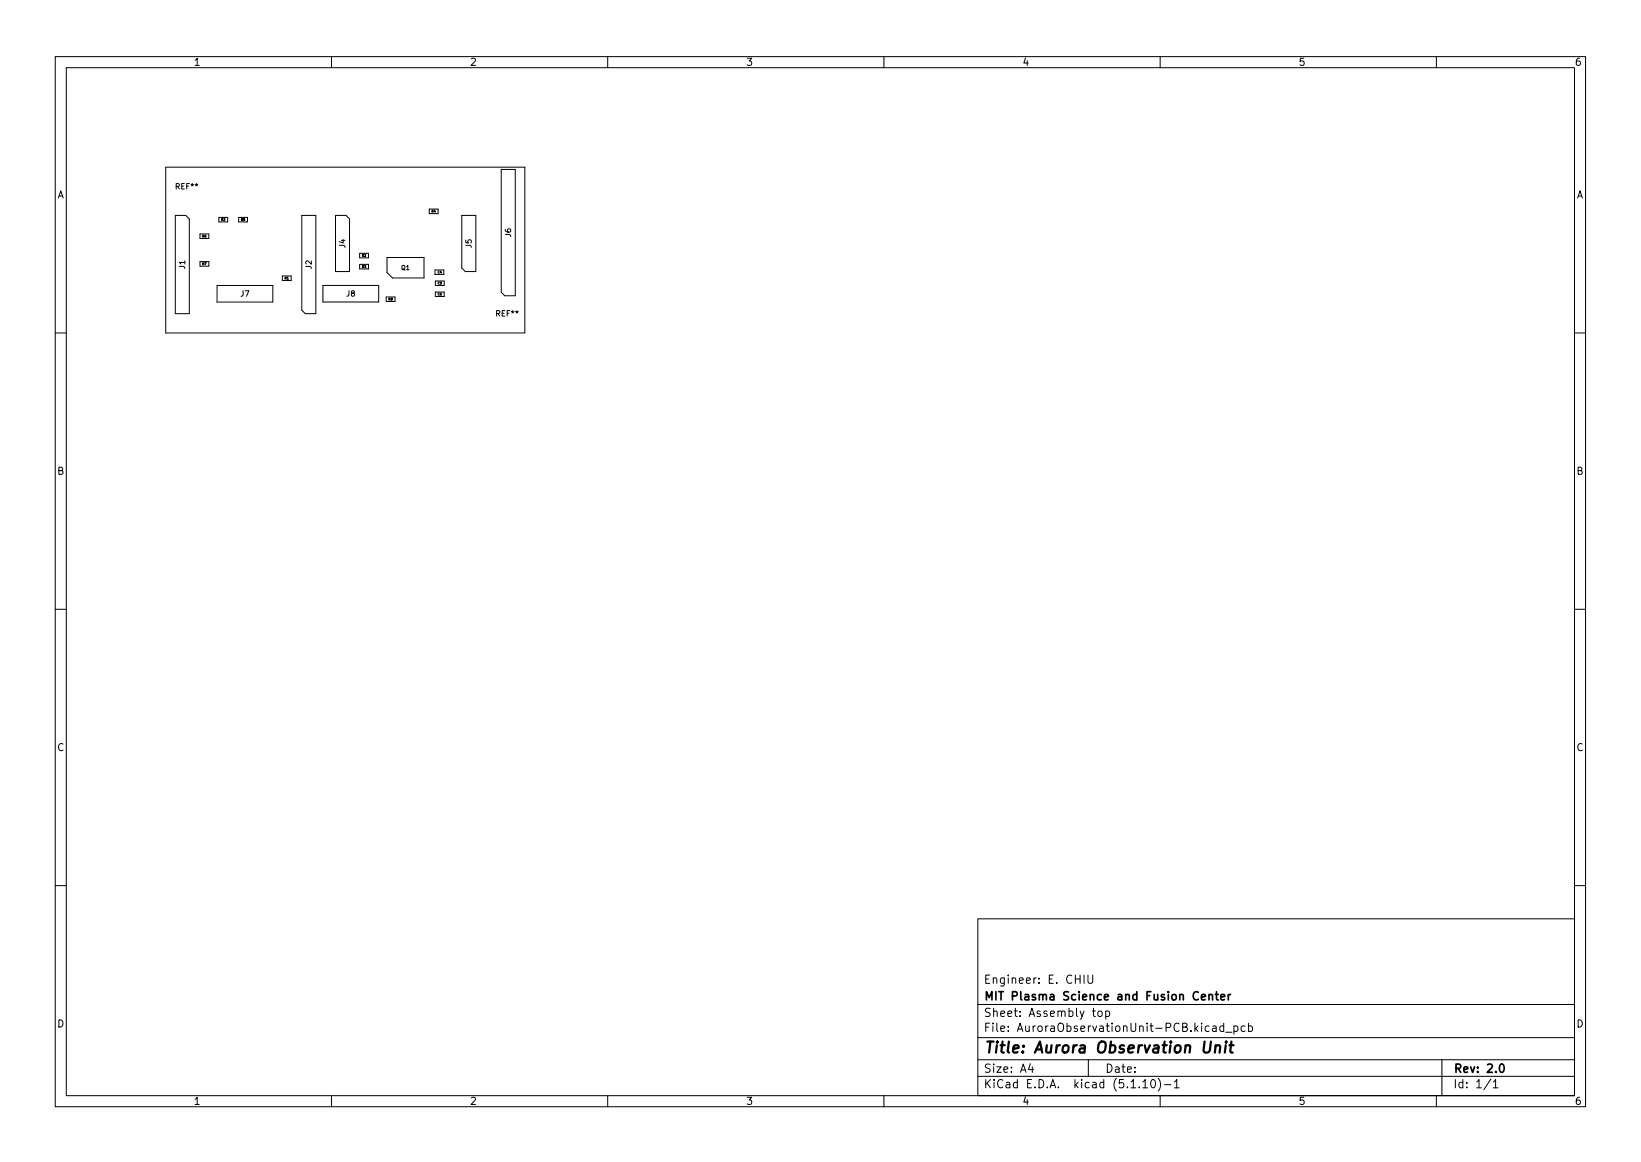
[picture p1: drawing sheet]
<svg xmlns="http://www.w3.org/2000/svg" width="297mm" height="210mm" viewBox="0 0 297 210" stroke-linecap="round" stroke-linejoin="round" font-family="sans-serif">
<defs><g id="words">
<text font-size="2.8" x="178" y="190.6">Title: Aurora Observation Unit</text>
<g font-size="2.1">
<text x="178" y="178">Engineer: E. CHIU</text>
<text x="178" y="184">Sheet: Assembly top</text>
<text x="178" y="181">MIT Plasma Science and Fusion Center</text>
<text x="178" y="186.7">File: AuroraObservationUnit-PCB.kicad_pcb</text>
<text x="178" y="196.9">KiCad E.D.A. kicad (5.1.10)-1</text>
<text x="178" y="194.1">Size: A4</text>
<text x="200" y="194.1">Date:</text>
<text x="263" y="194.1">Rev: 2.0</text>
<text x="263" y="196.9">Id: 1/1</text>
</g>
<g font-size="1.8">
<text x="35" y="11.9">1</text>
<text x="85" y="11.9">2</text>
<text x="135" y="11.9">3</text>
<text x="185" y="11.9">4</text>
<text x="235" y="11.9">5</text>
<text x="285" y="11.9">6</text>
<text x="10.3" y="35.9">A</text>
<text x="285.3" y="35.9">A</text>
<text x="10.3" y="85.9">B</text>
<text x="285.3" y="85.9">B</text>
<text x="10.3" y="135.9">C</text>
<text x="285.3" y="135.9">C</text>
<text x="10.3" y="185.9">D</text>
<text x="285.3" y="185.9">D</text>
<text x="35" y="199.9">1</text>
<text x="85" y="199.9">2</text>
<text x="135" y="199.9">3</text>
<text x="185" y="199.9">4</text>
<text x="235" y="199.9">5</text>
<text x="285" y="199.9">6</text>
</g>
<g font-size="1.4">
<text x="31.9" y="34.2">REF**</text>
<text x="62.5" y="44.8" transform="rotate(-90 62.5 44.8)">J4</text>
<text x="85.4" y="44.8" transform="rotate(-90 85.4 44.8)">J5</text>
<text x="92.5" y="42.9" transform="rotate(-90 92.5 42.9)">J6</text>
<text x="33.5" y="48.6" transform="rotate(-90 33.5 48.6)">J1</text>
<text x="43.6" y="53.7">J7</text>
<text x="56.4" y="48.6" transform="rotate(-90 56.4 48.6)">J2</text>
<text x="62.7" y="53.6">J8</text>
<text x="89.9" y="57.2">REF**</text>
</g>
<text font-size="1.1" x="72.7" y="48.8">Q1</text>
<g font-size=".6">
<text x="40.1" y="39.9">R2</text>
<text x="43.6" y="39.9">R5</text>
<text x="78.1" y="38.4">R4</text>
<text x="36.6" y="47.9">R7</text>
<text x="36.6" y="42.9">R6</text>
<text x="65.5" y="46.4">R2</text>
<text x="51.5" y="50.5">R1</text>
<text x="65.5" y="48.4">R3</text>
<text x="79.2" y="53.4">C6</text>
<text x="79.2" y="51.4">C5</text>
<text x="79.2" y="49.4">C4</text>
<text x="70.3" y="54.3">R8</text>
</g>
</g></defs>
<g fill="none" stroke="#000" stroke-width=".18">
<path d="M10 10.2h277v190.1h-277zM12 12.2h273v186.1h-273zM60 10.2v2M110 10.2v2M160 10.2v2M210 10.2v2M260 10.2v2M30 30.2h65v30h-65zM31.7 39h1.9l.7 .6v17.2h-2.6zM39.6 39.3h1.6v.9h-1.6zM43.2 39.3h1.6v.9h-1.6zM54.6 39h2.6v17.8h-1.9l-.7-.7z"/>
<path d="M60.7 39h1.9l.7 .6v9.5h-2.6zM77.7 37.8h1.6v.9h-1.6zM83.6 39h2.5v10.1h-1.9l-.6-.6zM90.7 30.7h2.6v22.8h-1.9l-.7-.6zM36.2 42.3h1.6v.9h-1.6zM36.2 47.3h1.6v.9h-1.6zM39.3 51.7h10.1v3h-10.1zM51.1 49.9h1.6v.9h-1.6zM58.4 51.6h10.2v3h-10.2zM65.1 45.8h1.6v.9h-1.6zM65.1 47.8h1.6v.9h-1.6zM69.9 53.7h1.6v.9h-1.6z"/>
<path d="M70 46.6h6.7v3.7h-5.7l-1-1zM78.7 48.8h1.6v.8h-1.6zM78.8 50.8h1.6v.8h-1.6zM78.8 52.8h1.6v.8h-1.6zM10 60.2h2M285 60.2h2M10 110.2h2M285 110.2h2M10 160.2h2M177 166.3h108v32h-108zM196.2 176.4v1.5M196.9 176.4v1.2l.3 .3h.3l.3-.3v-1.2"/>
<path d="M285 160.2h2M60 198.3v2M110 198.3v2M160 198.3v2M177 194.8h108M177 191.8h108M177 187.8h108M177 181.8h108M186.5 192.5l-.4 1h1M186.9 193v1M197 191.8v3M197.7 182.9h.6"/>
<path d="M197.9 182.4v1.3l.4 .2M198.8 183.1l.2-.2 .4 .2 .1 .5-.1 .3h-.4l-.2-.1zM200.1 183l.5-.1 .3 .3v.4l-.2 .3h-.6M200.1 182.9v1.5M206.9 195.8l.4-.5v1.5M206.9 196.8h.8M208.5 195.4l.1-.1a.8 .8 0 0 1 .6 .8 .8 .8 0 0 1-.6 .7 1 1 0 0 1-.1-1.4zM209.6 195.1a1.72 1.72 0 0 1 0 2.3M210 198.3v2M210.8 196.3h1.1M212.6 195.8l.4-.5v1.5M212.6 196.8h.8"/>
<path d="M219.5 185.7h.6v.9M220.1 186l-.5 .1a.29 .29 0 0 0-.2 .2 .29 .29 0 0 0 .2 .3h.5M221.5 185.7l-.4-.1-.3 .3v.4l.1 .3h.6M221.5 185.1v1.5M221.9 186.8h1.1M223.4 185.7l.4-.1 .3 .3v.4l-.2 .3h-.5M223.4 185.6v1.5M225.4 185.7l-.5-.1-.3 .3v.4l.2 .3h.6M226 185.7l.4-.1 .3 .3v.4l-.1 .3h-.6M226 185.1v1.5M260 198.3v2M261 191.8v6.5"/>
<path d="M269.9 195.3l-1.3 1.9M270.3 195.8l.4-.5v1.5M270.3 196.8h.8"/>
</g>
<path d="M218.8 179.9v1M220 179.9h.6M220.2 179.4v1.3l.4 .2M222.3 179.9v1M222.8 179.9l-.3 .1-.2 .2M217.5 180.4l.7-.1-.1-.3-.4-.1-.2 .2 .1 .8h.5M218.8 180.1l.3-.2 .3 .1 .1 .9M221 180.4l.7-.1-.1-.3-.4-.1-.2 .2 .1 .8h.5M271.6 192.6l.2-.1a.8 .8 0 0 1 .5 .8 .8 .8 0 0 1-.5 .7 1 1 0 0 1-.2-1.4z" fill="none" stroke="#000" stroke-width=".3"/>
<path d="M218 188.5l-.2 1.6 .2 .3a.66 .66 0 0 0 1-.3l.2-1.6M220 189.3a.49 .49 0 0 1 .9 .1l-.1 1.1M220.1 189.1l-.2 1.4M221.9 189.1l-.2 1.4M222 188.5l-.2 .1 .1 .1 .1-.1v-.1l-.1 .2M222.5 189.1h.8M222.9 188.5l-.2 1.7 .1 .2 .3 .1" fill="none" stroke="#000" stroke-width=".4"/>
<use href="#words"/>
</svg>
